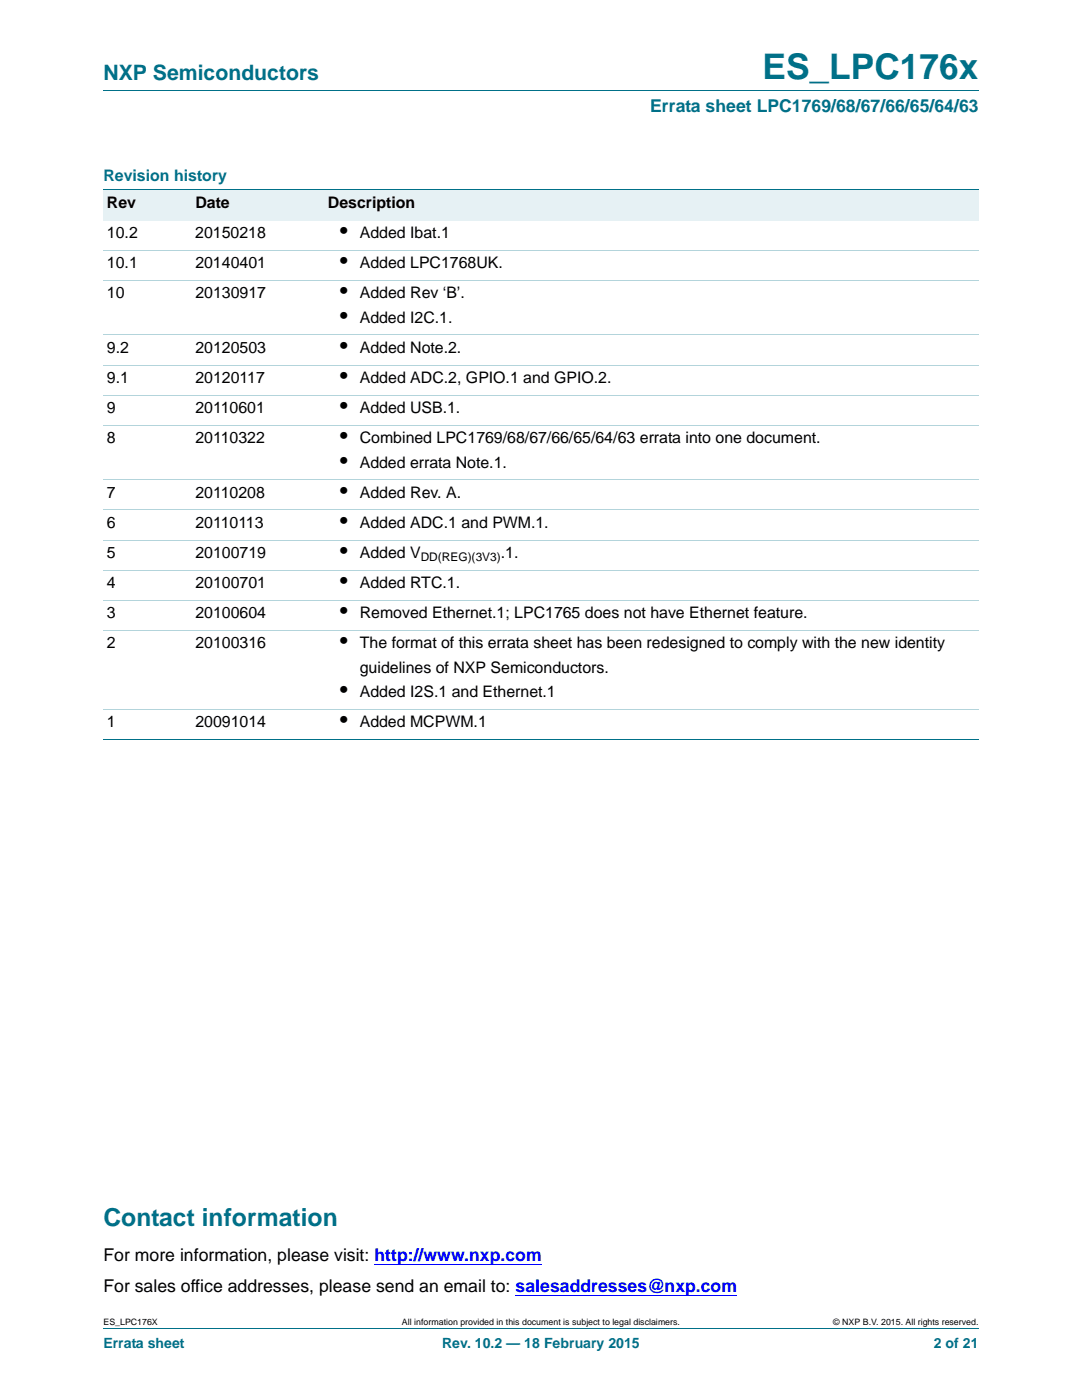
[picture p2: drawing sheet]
<svg xmlns="http://www.w3.org/2000/svg" width="216mm" height="279mm" viewBox="0 0 216 279" stroke-linecap="round" stroke-linejoin="round" font-family="sans-serif">
<defs><g id="words">
<text font-size="7" fill="#007088" x="152.1" y="15.8">ES_LPC176x</text>
<text font-size="4.9" fill="#007088" x="20.6" y="244.8">Contact information</text>
<text font-size="4.2" fill="#007088" x="20.6" y="16">NXP Semiconductors</text>
<g font-size="4.2">
<text x="67.9" y="47.4">•</text>
<text x="67.9" y="53.4">•</text>
<text x="67.9" y="59.4">•</text>
<text x="67.9" y="64.4">•</text>
<text x="67.9" y="70.4">•</text>
<text x="67.9" y="76.4">•</text>
<text x="67.9" y="82.4">•</text>
<text x="67.9" y="88.4">•</text>
<text x="67.9" y="93.3">•</text>
<text x="67.9" y="99.3">•</text>
<text x="67.9" y="105.3">•</text>
<text x="67.9" y="111.3">•</text>
<text x="67.9" y="117.3">•</text>
<text x="67.9" y="123.3">•</text>
<text x="67.9" y="129.3">•</text>
<text x="67.9" y="139.2">•</text>
<text x="67.9" y="145.2">•</text>
</g>
<text font-size="3.5" fill="#007088" x="129.7" y="22.3">Errata sheet LPC1769/68/67/66/65/64/63</text>
<g font-size="3.5">
<text x="20.6" y="251.6">For more information, please visit: http://www.nxp.com</text>
<text x="20.6" y="257.8">For sales office addresses, please send an email to: salesaddresses@nxp.com</text>
</g>
<text font-size="3.2" fill="#007088" x="20.6" y="36.2">Revision history</text>
<g font-size="3.2">
<text x="21.3" y="41.4">Rev</text>
<text x="39" y="41.4">Date</text>
<text x="65.4" y="41.4">Description</text>
<text x="21.3" y="47.4">10.2</text>
<text x="39" y="47.4">20150218</text>
<text x="71.8" y="47.4">Added Ibat.1</text>
<text x="21.3" y="53.4">10.1</text>
<text x="39" y="53.4">20140401</text>
<text x="71.8" y="53.4">Added LPC1768UK.</text>
<text x="21.3" y="59.4">10</text>
<text x="39" y="59.4">20130917</text>
<text x="71.8" y="59.4">Added Rev ‘B’.</text>
<text x="71.8" y="64.4">Added I2C.1.</text>
<text x="21.3" y="70.4">9.2</text>
<text x="39" y="70.4">20120503</text>
<text x="71.8" y="70.4">Added Note.2.</text>
<text x="21.3" y="76.4">9.1</text>
<text x="39" y="76.4">20120117</text>
<text x="71.8" y="76.4">Added ADC.2, GPIO.1 and GPIO.2.</text>
<text x="21.3" y="82.4">9</text>
<text x="39" y="82.4">20110601</text>
<text x="71.8" y="82.4">Added USB.1.</text>
<text x="21.3" y="88.4">8</text>
<text x="39" y="88.4">20110322</text>
<text x="71.8" y="88.4">Combined LPC1769/68/67/66/65/64/63 errata into one document.</text>
<text x="71.8" y="93.3">Added errata Note.1.</text>
<text x="21.3" y="99.3">7</text>
<text x="39" y="99.3">20110208</text>
<text x="71.8" y="99.3">Added Rev. A.</text>
<text x="21.3" y="105.3">6</text>
<text x="39" y="105.3">20110113</text>
<text x="71.8" y="105.3">Added ADC.1 and PWM.1.</text>
<text x="21.3" y="111.3">5</text>
<text x="39" y="111.3">20100719</text>
<text x="71.8" y="111.3">Added V</text>
<text x="99.9" y="111.3">.1.</text>
<text x="21.3" y="117.3">4</text>
<text x="39" y="117.3">20100701</text>
<text x="71.8" y="117.3">Added RTC.1.</text>
<text x="21.3" y="123.3">3</text>
<text x="39" y="123.3">20100604</text>
<text x="71.8" y="123.3">Removed Ethernet.1; LPC1765 does not have Ethernet feature.</text>
<text x="21.3" y="129.3">2</text>
<text x="39" y="129.3">20100316</text>
<text x="71.8" y="129.3">The format of this errata sheet has been redesigned to comply with the new identity</text>
<text x="71.8" y="134.2">guidelines of NXP Semiconductors.</text>
<text x="71.8" y="139.2">Added I2S.1 and Ethernet.1</text>
<text x="21.3" y="145.2">1</text>
<text x="39" y="145.2">20091014</text>
<text x="71.8" y="145.2">Added MCPWM.1</text>
</g>
<g font-size="2.8" fill="#007088">
<text x="20.6" y="269.1">Errata sheet</text>
<text x="88.2" y="269.1">Rev. 10.2 — 18 February 2015</text>
<text x="186.3" y="269.1">2 of 21</text>
</g>
<text font-size="2.4" x="83.9" y="111.9">DD(REG)(3V3)</text>
<g font-size="1.8">
<text x="20.6" y="264.5">ES_LPC176X</text>
<text x="80.2" y="264.5">All information provided in this document is subject to legal disclaimers.</text>
<text x="166.3" y="264.5">© NXP B.V. 2015. All rights reserved.</text>
</g>
</g></defs>
<path d="M20.6 18.2h174.7M20.6 265.1h174.7" fill="none" stroke="#007088" stroke-width=".2"/>
<path d="M74.7 252.3h33.4M102.9 258.5h44.2" fill="none" stroke="#00f" stroke-width=".2"/>
<g fill="#e6f1f4">
<path d="M20.6 37.9h17.7v6h-17.7z"/>
<path d="M38.3 37.9h26.4v6h-26.4z"/>
<path d="M64.7 37.9h130.6v6h-130.6z"/>
</g>
<path d="M20.6 37.9h174.7M20.6 147.6h174.7" fill="none" stroke="#007088" stroke-width=".2"/>
<g fill="none" stroke="#b3d4db" stroke-width=".2">
<path d="M20.6 49.9h174.7M20.6 55.9h174.7M20.6 66.8h174.7M20.6 72.9h174.7M20.6 78.8h174.7M20.6 84.8h174.7M20.6 95.8h174.7M20.6 101.8h174.7M20.6 107.8h174.7M20.6 113.8h174.7M20.6 119.8h174.7M20.6 125.8h174.7"/>
<path d="M20.6 141.6h174.7"/>
</g>
<use href="#words"/>
</svg>
